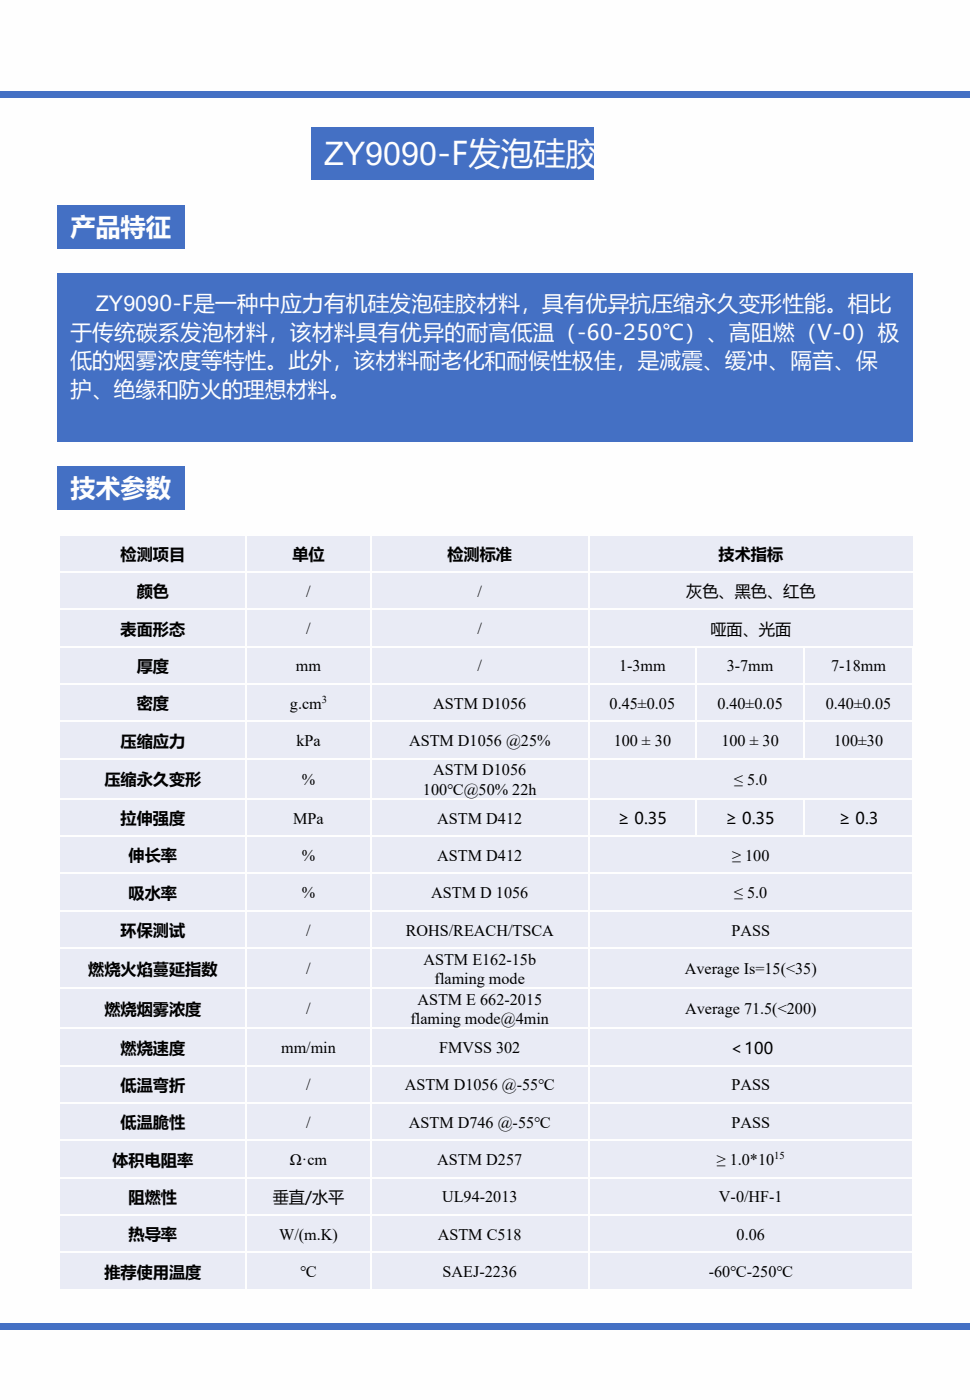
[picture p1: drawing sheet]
<svg xmlns="http://www.w3.org/2000/svg" width="190mm" height="275mm" viewBox="0 0 190 275" stroke-linecap="round" stroke-linejoin="round" font-family="sans-serif">
<defs><g id="words">
<text font-size="6.3" fill="#fefefe" x="63.6" y="32.5">ZY9090-F发泡硅胶</text>
<g font-size="5" fill="#fefefe">
<text x="13.8" y="46.4">产品特征</text>
<text x="13.8" y="97.8">技术参数</text>
</g>
<g font-size="4.2" fill="#fefefe">
<text x="18.8" y="61.2">ZY9090-F是一种中应力有机硅发泡硅胶材料，具有优异抗压缩永久变形性能。相比</text>
<text x="13.8" y="66.8">于传统碳系发泡材料，该材料具有优异的耐高低温（-60-250℃）、高阻燃（V-0）极</text>
<text x="13.8" y="72.4">低的烟雾浓度等特性。此外，该材料耐老化和耐候性极佳，是减震、缓冲、隔音、保</text>
<text x="13.8" y="77.9">护、绝缘和防火的理想材料。</text>
</g>
<g font-size="3.2">
<text x="23.7" y="110.1">检测项目</text>
<text x="57.4" y="110.1">单位</text>
<text x="87.9" y="110.1">检测标准</text>
<text x="141.1" y="110.1">技术指标</text>
<text x="26.8" y="117.4">颜色</text>
<text x="60.1" y="117.3">/</text>
<text x="93.8" y="117.3">/</text>
<text x="134.8" y="117.4">灰色、黑色、红色</text>
<text x="23.7" y="124.7">表面形态</text>
<text x="60.1" y="124.6">/</text>
<text x="93.8" y="124.6">/</text>
<text x="139.5" y="124.7">哑面、光面</text>
<text x="58.1" y="132">mm</text>
<text x="93.8" y="132">/</text>
<text x="121.6" y="132">1-3mm</text>
<text x="142.7" y="132">3-7mm</text>
<text x="163.2" y="132">7-18mm</text>
<text x="26.8" y="132.1">厚度</text>
<text x="26.8" y="139.4">密度</text>
<text x="56.9" y="139.3">g.cm</text>
<text x="85.1" y="139.3">ASTM D1056</text>
<text x="119.7" y="139.3">0.45±0.05</text>
<text x="140.9" y="139.3">0.40±0.05</text>
<text x="162.2" y="139.3">0.40±0.05</text>
<text x="23.7" y="146.8">压缩应力</text>
<text x="58.2" y="146.6">kPa</text>
<text x="80.3" y="146.6">ASTM D1056 @25%</text>
<text x="120.5" y="146.6">100 ± 30</text>
<text x="141.7" y="146.6">100 ± 30</text>
<text x="163.8" y="146.6">100±30</text>
<text x="20.5" y="154.4">压缩永久变形</text>
<text x="59.3" y="154.3">%</text>
<text x="85.1" y="152.4">ASTM D1056</text>
<text x="144.2" y="154.3">≤ 5.0</text>
<text x="23.7" y="162">拉伸强度</text>
<text x="57.6" y="161.9">MPa</text>
<text x="83.1" y="156.2">100℃@50% 22h</text>
<text x="85.9" y="161.9">ASTM D412</text>
<text x="121.3" y="162">≥ 0.35</text>
<text x="142.5" y="162">≥ 0.35</text>
<text x="164.7" y="162">≥ 0.3</text>
<text x="25.3" y="169.3">伸长率</text>
<text x="59.3" y="169.2">%</text>
<text x="85.9" y="169.2">ASTM D412</text>
<text x="143.8" y="169.2">≥ 100</text>
<text x="25.3" y="176.7">吸水率</text>
<text x="59.3" y="176.5">%</text>
<text x="84.7" y="176.5">ASTM D 1056</text>
<text x="144.2" y="176.5">≤ 5.0</text>
<text x="23.7" y="184">环保测试</text>
<text x="60.1" y="183.9">/</text>
<text x="79.7" y="183.9">ROHS/REACH/TSCA</text>
<text x="143.7" y="183.9">PASS</text>
<text x="17.3" y="191.6">燃烧火焰蔓延指数</text>
<text x="60.1" y="191.5">/</text>
<text x="83.1" y="189.6">ASTM E162-15b</text>
<text x="134.5" y="191.5">Average Is=15(&lt;35)</text>
<text x="82" y="197.5">ASTM E 662-2015</text>
<text x="85.4" y="193.4">flaming mode</text>
<text x="20.5" y="199.5">燃烧烟雾浓度</text>
<text x="60.1" y="199.4">/</text>
<text x="80.6" y="201.3">flaming mode@4min</text>
<text x="134.6" y="199.4">Average 71.5(&lt;200)</text>
<text x="23.7" y="207.1">燃烧速度</text>
<text x="55.2" y="207">mm/min</text>
<text x="86.2" y="207">FMVSS 302</text>
<text x="143.1" y="207.1">＜100</text>
<text x="23.7" y="214.4">低温弯折</text>
<text x="60.1" y="214.3">/</text>
<text x="79.5" y="214.3">ASTM D1056 @-55℃</text>
<text x="143.7" y="214.3">PASS</text>
<text x="23.7" y="221.8">低温脆性</text>
<text x="60.1" y="221.7">/</text>
<text x="80.3" y="221.7">ASTM D746 @-55℃</text>
<text x="143.7" y="221.7">PASS</text>
<text x="22.1" y="229.1">体积电阻率</text>
<text x="56.9" y="229">Ω·cm</text>
<text x="85.9" y="229">ASTM D257</text>
<text x="140.8" y="229">≥ 1.0*10</text>
<text x="25.3" y="236.4">阻燃性</text>
<text x="53.6" y="236.4">垂直/水平</text>
<text x="86.8" y="236.3">UL94-2013</text>
<text x="141.2" y="236.3">V-0/HF-1</text>
<text x="25.3" y="243.8">热导率</text>
<text x="54.8" y="243.7">W/(m.K)</text>
<text x="86" y="243.7">ASTM C518</text>
<text x="144.7" y="243.7">0.06</text>
<text x="20.5" y="251.1">推荐使用温度</text>
<text x="59" y="251">℃</text>
<text x="86.9" y="251">SAEJ-2236</text>
<text x="139.2" y="251">-60℃-250℃</text>
</g>
<g font-size="2.1">
<text x="63.2" y="138.1">3</text>
<text x="152" y="227.8">15</text>
</g>
</g></defs>
<path d="M0 0h190.5v275.2h-190.5z" fill-rule="evenodd" fill="#fefefe"/>
<g fill="#4470c4">
<path d="M61.1 25h55.4v10.2h-55.4z" fill-rule="evenodd"/>
<path d="M0 17.9h190.5v1.3h-190.5z" fill-rule="evenodd"/>
<path d="M11.3 40.3h25.1v8.5h-25.1z" fill-rule="evenodd"/>
<path d="M11.3 91.7h25.1v8.5h-25.1z" fill-rule="evenodd"/>
<path d="M11.3 53.7h168v33.1h-168z" fill-rule="evenodd"/>
<path d="M0 260.1h190.5v1.3h-190.5z" fill-rule="evenodd"/>
</g>
<g fill="#e9ebf5">
<path d="M11.6 105.1h36.8v7.3h-36.8z" fill-rule="evenodd"/>
<path d="M48.4 105.1h24.4v7.3h-24.4z" fill-rule="evenodd"/>
<path d="M72.8 105.1h42.9v7.3h-42.9z" fill-rule="evenodd"/>
<path d="M115.7 105.1h63.6v7.3h-63.6z" fill-rule="evenodd"/>
<path d="M11.6 112.4h36.8v7.4h-36.8z" fill-rule="evenodd"/>
<path d="M48.4 112.4h24.4v7.4h-24.4z" fill-rule="evenodd"/>
<path d="M72.8 112.4h42.9v7.4h-42.9z" fill-rule="evenodd"/>
<path d="M115.7 112.4h63.6v7.4h-63.6z" fill-rule="evenodd"/>
<path d="M11.6 119.8h36.8v7.3h-36.8z" fill-rule="evenodd"/>
<path d="M48.4 119.8h24.4v7.3h-24.4z" fill-rule="evenodd"/>
<path d="M72.8 119.8h42.9v7.3h-42.9z" fill-rule="evenodd"/>
<path d="M115.7 119.8h63.6v7.3h-63.6z" fill-rule="evenodd"/>
<path d="M11.6 127.1h36.8v7.3h-36.8z" fill-rule="evenodd"/>
<path d="M48.4 127.1h24.4v7.3h-24.4z" fill-rule="evenodd"/>
<path d="M72.8 127.1h42.9v7.3h-42.9z" fill-rule="evenodd"/>
<path d="M115.7 127.1h21v7.3h-21z" fill-rule="evenodd"/>
<path d="M136.7 127.1h21.2v7.3h-21.2z" fill-rule="evenodd"/>
<path d="M157.9 127.1h21.4v7.3h-21.4z" fill-rule="evenodd"/>
<path d="M11.6 134.4h36.8v7.4h-36.8z" fill-rule="evenodd"/>
<path d="M48.4 134.4h24.4v7.4h-24.4z" fill-rule="evenodd"/>
<path d="M72.8 134.4h42.9v7.4h-42.9z" fill-rule="evenodd"/>
<path d="M115.7 134.4h21v7.4h-21z" fill-rule="evenodd"/>
<path d="M136.7 134.4h21.2v7.4h-21.2z" fill-rule="evenodd"/>
<path d="M157.9 134.4h21.4v7.4h-21.4z" fill-rule="evenodd"/>
<path d="M11.6 141.8h36.8v7.3h-36.8z" fill-rule="evenodd"/>
<path d="M48.4 141.8h24.4v7.3h-24.4z" fill-rule="evenodd"/>
<path d="M72.8 141.8h42.9v7.3h-42.9z" fill-rule="evenodd"/>
<path d="M115.7 141.8h21v7.3h-21z" fill-rule="evenodd"/>
<path d="M136.7 141.8h21.2v7.3h-21.2z" fill-rule="evenodd"/>
<path d="M157.9 141.8h21.4v7.3h-21.4z" fill-rule="evenodd"/>
<path d="M11.6 149.1h36.8v7.9h-36.8z" fill-rule="evenodd"/>
<path d="M48.4 149.1h24.4v7.9h-24.4z" fill-rule="evenodd"/>
<path d="M72.8 149.1h42.9v7.9h-42.9z" fill-rule="evenodd"/>
<path d="M115.7 149.1h63.6v7.9h-63.6z" fill-rule="evenodd"/>
<path d="M11.6 157h36.8v7.3h-36.8z" fill-rule="evenodd"/>
<path d="M48.4 157h24.4v7.3h-24.4z" fill-rule="evenodd"/>
<path d="M72.8 157h42.9v7.3h-42.9z" fill-rule="evenodd"/>
<path d="M115.7 157h21v7.3h-21z" fill-rule="evenodd"/>
<path d="M136.7 157h21.2v7.3h-21.2z" fill-rule="evenodd"/>
<path d="M157.9 157h21.4v7.3h-21.4z" fill-rule="evenodd"/>
<path d="M11.6 164.3h36.8v7.4h-36.8z" fill-rule="evenodd"/>
<path d="M48.4 164.3h24.4v7.4h-24.4z" fill-rule="evenodd"/>
<path d="M72.8 164.3h42.9v7.4h-42.9z" fill-rule="evenodd"/>
<path d="M115.7 164.3h63.6v7.4h-63.6z" fill-rule="evenodd"/>
<path d="M11.6 171.7h36.8v7.3h-36.8z" fill-rule="evenodd"/>
<path d="M48.4 171.7h24.4v7.3h-24.4z" fill-rule="evenodd"/>
<path d="M72.8 171.7h42.9v7.3h-42.9z" fill-rule="evenodd"/>
<path d="M115.7 171.7h63.6v7.3h-63.6z" fill-rule="evenodd"/>
<path d="M11.6 179h36.8v7.4h-36.8z" fill-rule="evenodd"/>
<path d="M48.4 179h24.4v7.4h-24.4z" fill-rule="evenodd"/>
<path d="M72.8 179h42.9v7.4h-42.9z" fill-rule="evenodd"/>
<path d="M115.7 179h63.6v7.4h-63.6z" fill-rule="evenodd"/>
<path d="M11.6 186.4h36.8v7.8h-36.8z" fill-rule="evenodd"/>
<path d="M48.4 186.4h24.4v7.8h-24.4z" fill-rule="evenodd"/>
<path d="M72.8 186.4h42.9v7.8h-42.9z" fill-rule="evenodd"/>
<path d="M115.7 186.4h63.6v7.8h-63.6z" fill-rule="evenodd"/>
<path d="M11.6 194.2h36.8v7.9h-36.8z" fill-rule="evenodd"/>
<path d="M48.4 194.2h24.4v7.9h-24.4z" fill-rule="evenodd"/>
<path d="M72.8 194.2h42.9v7.9h-42.9z" fill-rule="evenodd"/>
<path d="M115.7 194.2h63.6v7.9h-63.6z" fill-rule="evenodd"/>
<path d="M11.6 202.1h36.8v7.4h-36.8z" fill-rule="evenodd"/>
<path d="M48.4 202.1h24.4v7.4h-24.4z" fill-rule="evenodd"/>
<path d="M72.8 202.1h42.9v7.4h-42.9z" fill-rule="evenodd"/>
<path d="M115.7 202.1h63.6v7.4h-63.6z" fill-rule="evenodd"/>
<path d="M11.6 209.5h36.8v7.3h-36.8z" fill-rule="evenodd"/>
<path d="M48.4 209.5h24.4v7.3h-24.4z" fill-rule="evenodd"/>
<path d="M72.8 209.5h42.9v7.3h-42.9z" fill-rule="evenodd"/>
<path d="M115.7 209.5h63.6v7.3h-63.6z" fill-rule="evenodd"/>
<path d="M11.6 216.8h36.8v7.3h-36.8z" fill-rule="evenodd"/>
<path d="M48.4 216.8h24.4v7.3h-24.4z" fill-rule="evenodd"/>
<path d="M72.8 216.8h42.9v7.3h-42.9z" fill-rule="evenodd"/>
<path d="M115.7 216.8h63.6v7.3h-63.6z" fill-rule="evenodd"/>
<path d="M11.6 224.1h36.8v7.4h-36.8z" fill-rule="evenodd"/>
<path d="M48.4 224.1h24.4v7.4h-24.4z" fill-rule="evenodd"/>
<path d="M72.8 224.1h42.9v7.4h-42.9z" fill-rule="evenodd"/>
<path d="M115.7 224.1h63.6v7.4h-63.6z" fill-rule="evenodd"/>
<path d="M11.6 231.5h36.8v7.3h-36.8z" fill-rule="evenodd"/>
<path d="M48.4 231.5h24.4v7.3h-24.4z" fill-rule="evenodd"/>
<path d="M72.8 231.5h42.9v7.3h-42.9z" fill-rule="evenodd"/>
<path d="M115.7 231.5h63.6v7.3h-63.6z" fill-rule="evenodd"/>
<path d="M11.6 238.8h36.8v7.3h-36.8z" fill-rule="evenodd"/>
<path d="M48.4 238.8h24.4v7.3h-24.4z" fill-rule="evenodd"/>
<path d="M72.8 238.8h42.9v7.3h-42.9z" fill-rule="evenodd"/>
<path d="M115.7 238.8h63.6v7.3h-63.6z" fill-rule="evenodd"/>
<path d="M11.6 246.1h36.8v7.4h-36.8z" fill-rule="evenodd"/>
<path d="M48.4 246.1h24.4v7.4h-24.4z" fill-rule="evenodd"/>
<path d="M72.8 246.1h42.9v7.4h-42.9z" fill-rule="evenodd"/>
<path d="M115.7 246.1h63.6v7.4h-63.6z" fill-rule="evenodd"/>
</g>
<g fill="none" stroke="#fefefe" stroke-width=".35">
<path d="M11.7 112.4h167.6M11.7 119.8h167.6M48.4 105.1v148.4M72.8 105.1v148.4M115.7 105.1v148.4M179.3 105.1h-167.6v148.4h167.6v-126.4h-167.6M11.7 134.4h167.6M136.7 127.1v22M158 127.1v22M11.7 141.8h167.6M11.7 149.1h167.6M11.7 157h167.6"/>
<path d="M136.7 157v7.3M158 157v7.3M11.7 164.3h167.6M11.7 171.7h167.6M11.7 179h167.6M11.7 186.3h167.6M11.7 194.2h167.6M11.7 202.1h167.6M11.7 209.4h167.6M11.7 216.8h167.6M11.7 224.1h167.6M11.7 231.5h167.6"/>
<path d="M11.7 238.8h167.6M11.7 246.1h167.6"/>
</g>
<use href="#words"/>
</svg>
